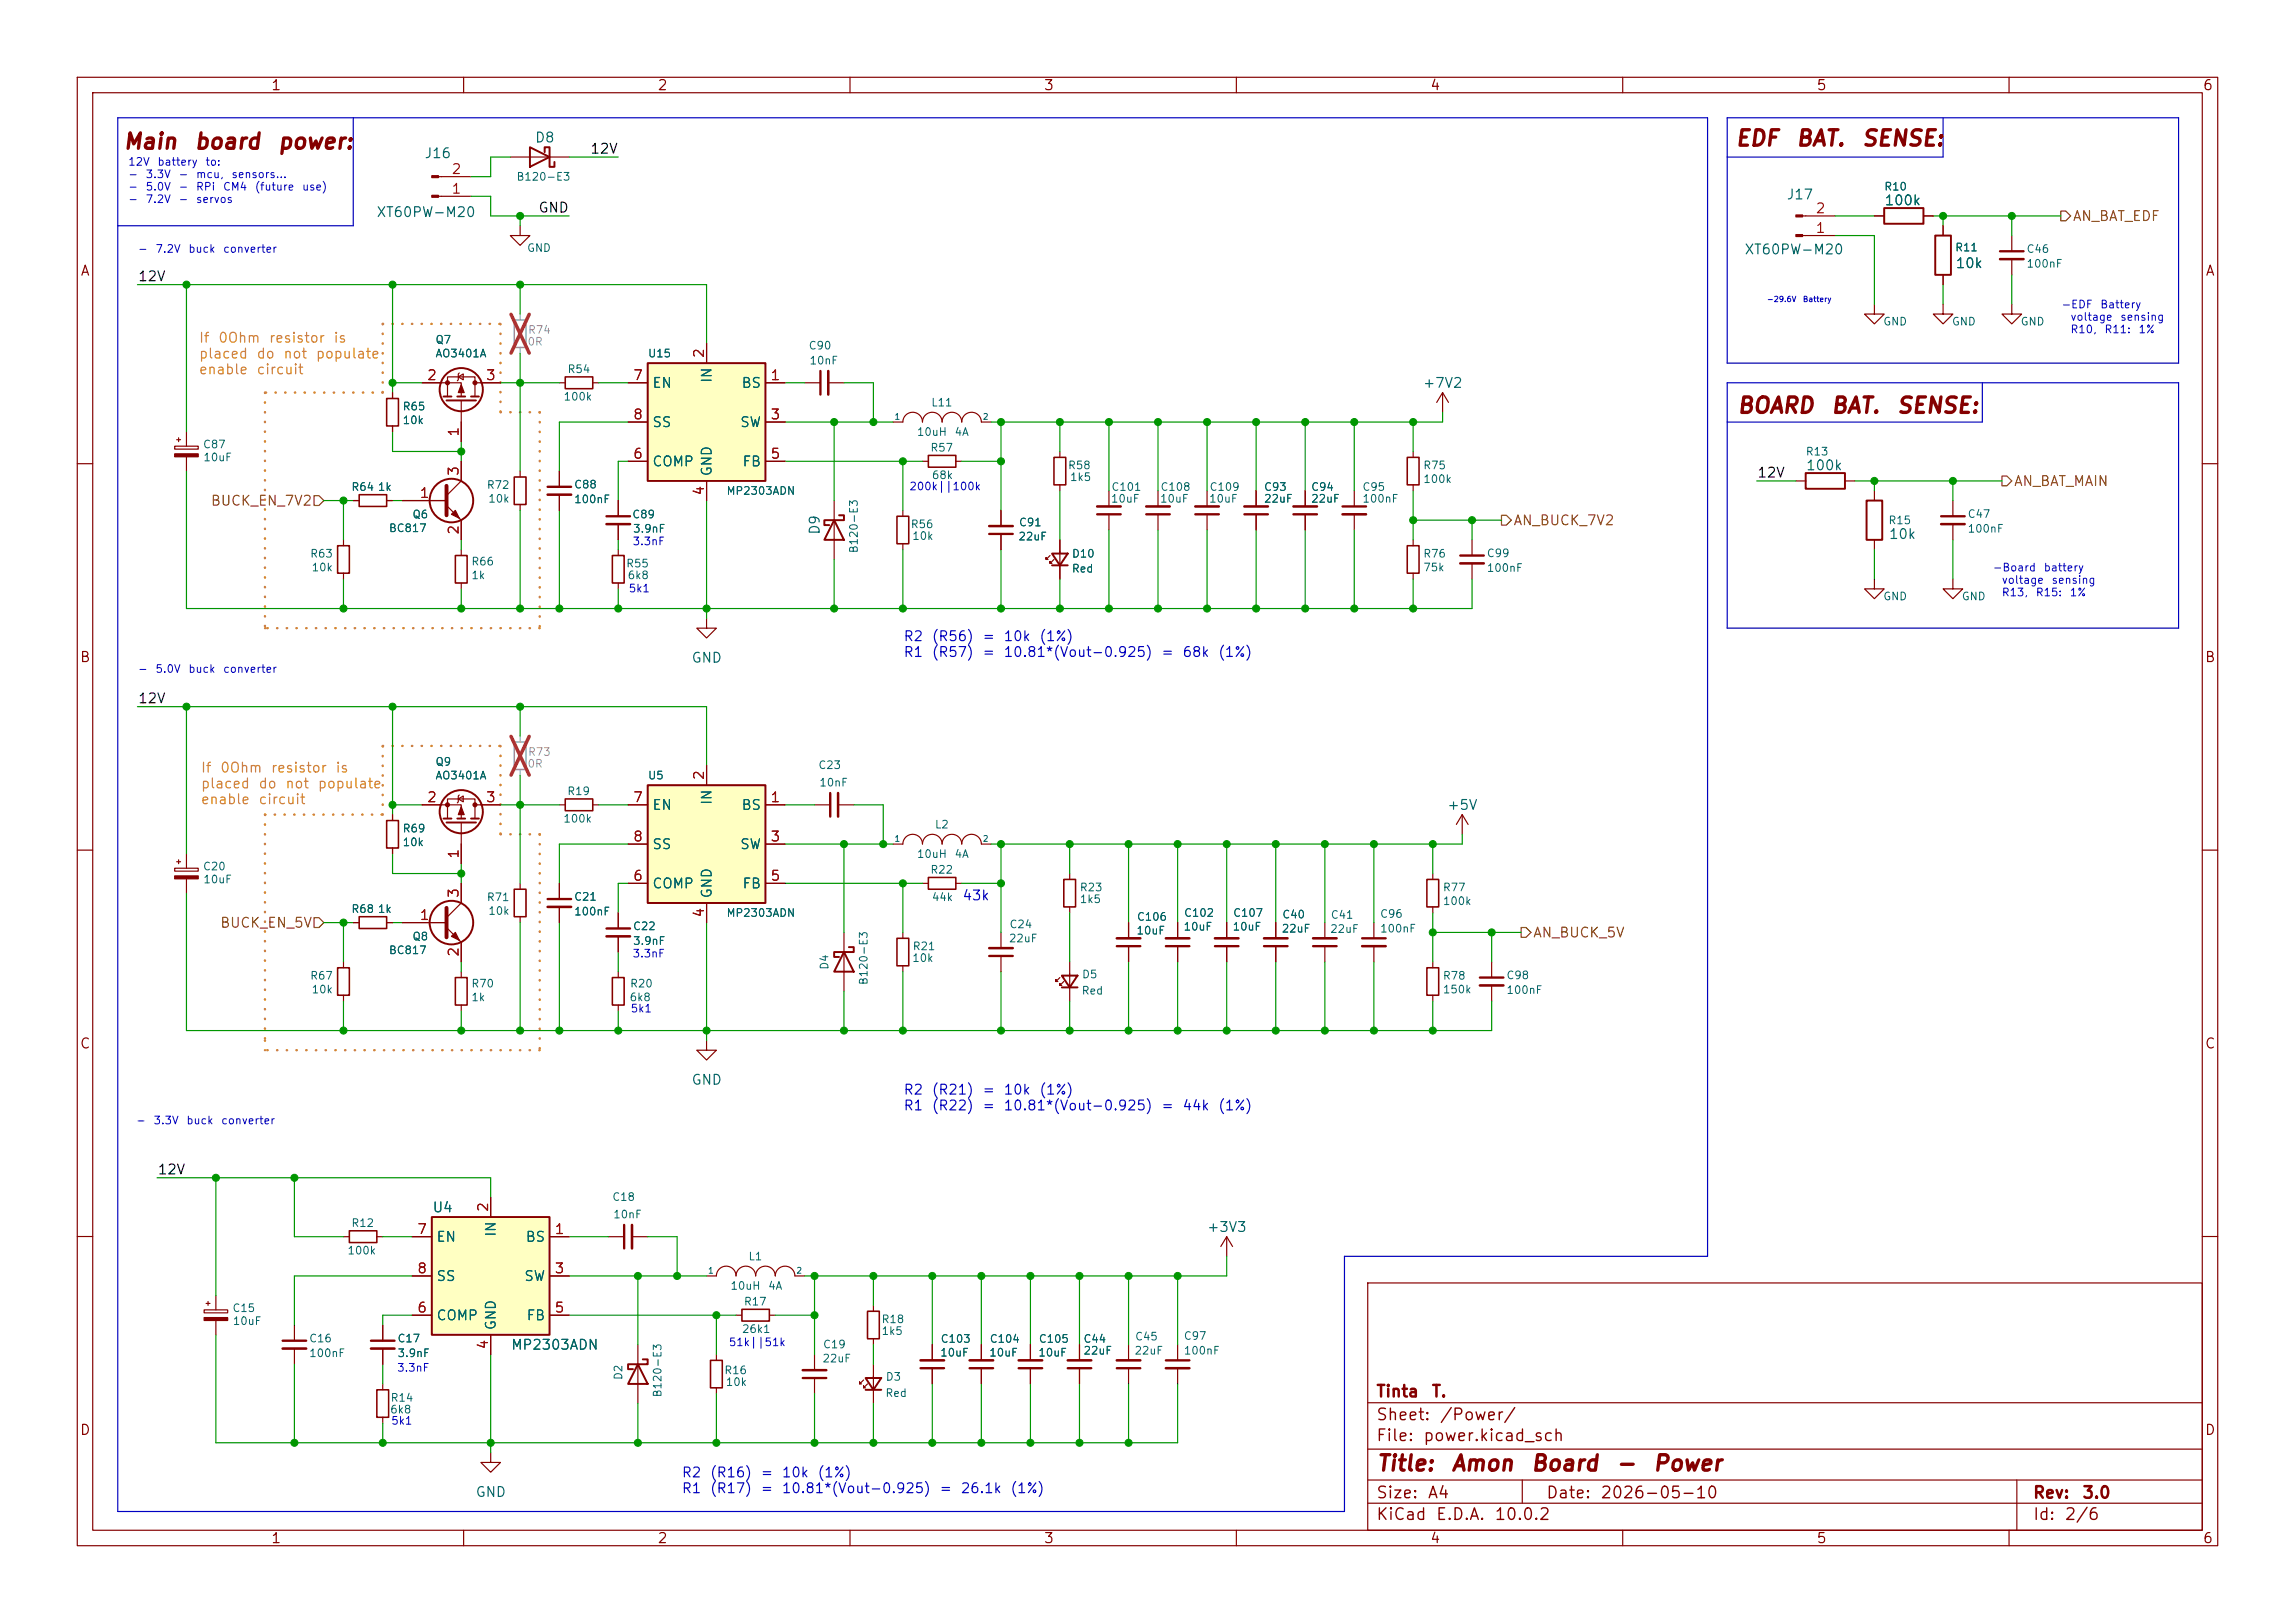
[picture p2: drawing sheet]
<svg xmlns="http://www.w3.org/2000/svg" width="297mm" height="210mm" viewBox="0 0 297 210" stroke-linecap="round" stroke-linejoin="round" font-family="sans-serif">
<defs><g id="words">
<g font-size="2" fill="#840000">
<text x="15.8" y="19.8">Main</text>
<text x="25" y="19.8">board</text>
<text x="35.8" y="19.8">power:</text>
<text x="224.4" y="19.4">EDF</text>
<text x="232.3" y="19.4">BAT.</text>
<text x="240.8" y="19.4">SENSE:</text>
<text x="224.7" y="54">BOARD</text>
<text x="236.8" y="54">BAT.</text>
<text x="245.3" y="54">SENSE:</text>
<text x="178" y="190.8">Title:</text>
<text x="187.7" y="190.8">Amon</text>
<text x="198" y="190.8">Board</text>
<text x="209" y="190.8">-</text>
<text x="213.8" y="190.8">Power</text>
</g>
<g font-size="1.5" fill="#840000">
<text x="178" y="184.2">Sheet:</text>
<text x="178" y="181.2">Tinta</text>
<text x="185.2" y="181.2">T.</text>
<text x="186.2" y="184.2">/Power/</text>
<text x="178" y="186.9">File:</text>
<text x="184.1" y="186.9">power.kicad_sch</text>
<text x="178" y="197.1">KiCad</text>
<text x="178" y="194.3">Size:</text>
<text x="184.7" y="194.3">A4</text>
<text x="185.7" y="197.1">E.D.A.</text>
<text x="193.3" y="197.1">10.0.2</text>
<text x="200" y="194.3">Date:</text>
<text x="207" y="194.3">2026-05-10</text>
<text x="263" y="194.3">Rev:</text>
<text x="263" y="197.1">Id:</text>
<text x="267.1" y="197.1">2/6</text>
<text x="269.4" y="194.3">3.0</text>
</g>
<g font-size="1.3" fill="#840000">
<text x="35" y="12">1</text>
<text x="85" y="12">2</text>
<text x="135" y="12">3</text>
<text x="185" y="12">4</text>
<text x="235" y="12">5</text>
<text x="285" y="12">6</text>
<text x="10.3" y="36">A</text>
<text x="285.3" y="36">A</text>
<text x="10.3" y="86">B</text>
<text x="285.3" y="86">B</text>
<text x="10.3" y="136">C</text>
<text x="285.3" y="136">C</text>
<text x="10.3" y="186">D</text>
<text x="285.3" y="186">D</text>
<text x="35" y="200">1</text>
<text x="85" y="200">2</text>
<text x="135" y="200">3</text>
<text x="185" y="200">4</text>
<text x="235" y="200">5</text>
<text x="285" y="200">6</text>
</g>
<g font-size="1.3" fill="#006464">
<text x="54.8" y="20.8">J16</text>
<text x="69.1" y="18.8">D8</text>
<text x="48.6" y="28.4">XT60PW-M20</text>
<text x="231.1" y="26.1">J17</text>
<text x="243.8" y="26.9">100k</text>
<text x="225.7" y="33.2">XT60PW-M20</text>
<text x="253" y="35">10k</text>
<text x="84.3" y="50.5">EN</text>
<text x="92.4" y="49.6" transform="rotate(-90 92.4 49.6)">IN</text>
<text x="95.9" y="50.5">BS</text>
<text x="184" y="50.5">+7V2</text>
<text x="84.3" y="55.6">SS</text>
<text x="95.7" y="55.6">SW</text>
<text x="84.3" y="60.7">COMP</text>
<text x="92.4" y="61.7" transform="rotate(-90 92.4 61.7)">GND</text>
<text x="96" y="60.7">FB</text>
<text x="233.6" y="61.2">100k</text>
<text x="106.4" y="69.3" transform="rotate(-90 106.4 69.3)">D9</text>
<text x="244.4" y="70.1">10k</text>
<text x="89.4" y="86.1">GND</text>
<text x="84.3" y="105.1">EN</text>
<text x="92.4" y="104.2" transform="rotate(-90 92.4 104.2)">IN</text>
<text x="95.9" y="105.1">BS</text>
<text x="187.2" y="105.1">+5V</text>
<text x="84.3" y="110.2">SS</text>
<text x="95.7" y="110.2">SW</text>
<text x="84.3" y="115.3">COMP</text>
<text x="92.4" y="116.3" transform="rotate(-90 92.4 116.3)">GND</text>
<text x="96" y="115.3">FB</text>
<text x="89.4" y="140.7">GND</text>
<text x="55.9" y="157.2">U4</text>
<text x="56.4" y="161">EN</text>
<text x="64.5" y="160.1" transform="rotate(-90 64.5 160.1)">IN</text>
<text x="67.9" y="161">BS</text>
<text x="156.1" y="159.7">+3V3</text>
<text x="56.4" y="166.1">SS</text>
<text x="67.7" y="166.1">SW</text>
<text x="56.4" y="171.2">COMP</text>
<text x="64.5" y="172.2" transform="rotate(-90 64.5 172.2)">GND</text>
<text x="68.1" y="171.2">FB</text>
<text x="66" y="175">MP2303ADN</text>
<text x="61.5" y="194">GND</text>
</g>
<g font-size="1.3" fill="#a90000">
<text x="58.3" y="22.8">2</text>
<text x="58.3" y="25.4">1</text>
<text x="234.9" y="27.9">2</text>
<text x="234.9" y="30.5">1</text>
<text x="91.4" y="46.4" transform="rotate(-90 91.4 46.4)">2</text>
<text x="55.2" y="49.5">2</text>
<text x="62.8" y="49.5">3</text>
<text x="81.8" y="49.5">7</text>
<text x="99.6" y="49.5">1</text>
<text x="59.7" y="56.6" transform="rotate(-90 59.7 56.6)">1</text>
<text x="81.8" y="59.7">6</text>
<text x="81.8" y="54.6">8</text>
<text x="99.6" y="54.6">3</text>
<text x="99.6" y="59.7">5</text>
<text x="54.2" y="64.7">1</text>
<text x="59.7" y="61.7" transform="rotate(-90 59.7 61.7)">3</text>
<text x="91.4" y="64.2" transform="rotate(-90 91.4 64.2)">4</text>
<text x="59.7" y="69.3" transform="rotate(-90 59.7 69.3)">2</text>
<text x="91.4" y="101" transform="rotate(-90 91.4 101)">2</text>
<text x="55.2" y="104.1">2</text>
<text x="62.8" y="104.1">3</text>
<text x="81.8" y="104.1">7</text>
<text x="99.6" y="104.1">1</text>
<text x="59.7" y="111.2" transform="rotate(-90 59.7 111.2)">1</text>
<text x="81.8" y="109.2">8</text>
<text x="99.6" y="109.2">3</text>
<text x="54.2" y="119.4">1</text>
<text x="59.7" y="116.3" transform="rotate(-90 59.7 116.3)">3</text>
<text x="81.8" y="114.3">6</text>
<text x="91.4" y="118.8" transform="rotate(-90 91.4 118.8)">4</text>
<text x="99.6" y="114.3">5</text>
<text x="59.7" y="123.9" transform="rotate(-90 59.7 123.9)">2</text>
<text x="53.9" y="160">7</text>
<text x="63.5" y="156.9" transform="rotate(-90 63.5 156.9)">2</text>
<text x="71.7" y="160">1</text>
<text x="53.9" y="165.1">8</text>
<text x="71.7" y="165.1">3</text>
<text x="53.9" y="170.2">6</text>
<text x="71.7" y="170.2">5</text>
<text x="63.5" y="174.7" transform="rotate(-90 63.5 174.7)">4</text>
</g>
<g font-size="1.3" fill="#0f0f0f">
<text x="76.3" y="20.2">12V</text>
<text x="69.6" y="27.8">GND</text>
<text x="17.8" y="36.7">12V</text>
<text x="227.3" y="62.1">12V</text>
<text x="17.8" y="91.3">12V</text>
<text x="20.3" y="152.3">12V</text>
</g>
<g font-size="1.3" fill="#725600">
<text x="268.2" y="28.9">AN_BAT_EDF</text>
<text x="27.2" y="65.7">BUCK_EN_7V2</text>
<text x="260.5" y="63.2">AN_BAT_MAIN</text>
<text x="195.8" y="68.3">AN_BUCK_7V2</text>
<text x="28.4" y="120.4">BUCK_EN_5V</text>
<text x="198.3" y="121.6">AN_BUCK_5V</text>
</g>
<g font-size="1.3" fill="#dd8500">
<text x="25.7" y="44.7">If</text>
<text x="25.7" y="46.7">placed</text>
<text x="28.2" y="44.7">0Ohm</text>
<text x="33.1" y="46.7">do</text>
<text x="34.7" y="44.7">resistor</text>
<text x="36.6" y="46.7">not</text>
<text x="40.8" y="46.7">populate</text>
<text x="43.1" y="44.7">is</text>
<text x="25.7" y="48.7">enable</text>
<text x="33.1" y="48.7">circuit</text>
<text x="25.9" y="100.3">If</text>
<text x="28.4" y="100.3">0Ohm</text>
<text x="35" y="100.3">resistor</text>
<text x="43.3" y="100.3">is</text>
<text x="25.9" y="102.3">placed</text>
<text x="25.9" y="104.4">enable</text>
<text x="33.4" y="102.3">do</text>
<text x="33.4" y="104.4">circuit</text>
<text x="36.8" y="102.3">not</text>
<text x="41" y="102.3">populate</text>
</g>
<g font-size="1.3" fill="#0000c2">
<text x="116.8" y="83.3">R2</text>
<text x="120.5" y="83.3">(R56)</text>
<text x="127" y="83.3">=</text>
<text x="129.8" y="83.3">10k</text>
<text x="134.4" y="83.3">(1%)</text>
<text x="116.8" y="85.3">R1</text>
<text x="120.5" y="85.3">(R57)</text>
<text x="127" y="85.3">=</text>
<text x="129.8" y="85.3">10.81*(Vout-0.925)</text>
<text x="150.2" y="85.3">=</text>
<text x="152.9" y="85.3">68k</text>
<text x="157.5" y="85.3">(1%)</text>
<text x="124.5" y="116.8">43k</text>
<text x="116.8" y="142">R2</text>
<text x="116.8" y="144">R1</text>
<text x="120.5" y="142">(R21)</text>
<text x="120.5" y="144">(R22)</text>
<text x="127" y="142">=</text>
<text x="127" y="144">=</text>
<text x="129.8" y="142">10k</text>
<text x="129.8" y="144">10.81*(Vout-0.925)</text>
<text x="134.4" y="142">(1%)</text>
<text x="150.2" y="144">=</text>
<text x="152.9" y="144">44k</text>
<text x="157.5" y="144">(1%)</text>
<text x="88.1" y="191.5">R2</text>
<text x="91.8" y="191.5">(R16)</text>
<text x="98.3" y="191.5">=</text>
<text x="101.1" y="191.5">10k</text>
<text x="105.7" y="191.5">(1%)</text>
<text x="88.1" y="193.5">R1</text>
<text x="91.8" y="193.5">(R17)</text>
<text x="98.3" y="193.5">=</text>
<text x="101.1" y="193.5">10.81*(Vout-0.925)</text>
<text x="121.5" y="193.5">=</text>
<text x="124.2" y="193.5">26.1k</text>
<text x="130.7" y="193.5">(1%)</text>
</g>
<g font-size="1" fill="#0000c2">
<text x="16.5" y="21.7">12V</text>
<text x="16.5" y="23.3">-</text>
<text x="18.8" y="23.3">3.3V</text>
<text x="20.3" y="21.7">battery</text>
<text x="23" y="23.3">-</text>
<text x="25.3" y="23.3">mcu,</text>
<text x="26.5" y="21.7">to:</text>
<text x="29.9" y="23.3">sensors...</text>
<text x="16.5" y="24.9">-</text>
<text x="16.5" y="26.5">-</text>
<text x="18.8" y="24.9">5.0V</text>
<text x="18.8" y="26.5">7.2V</text>
<text x="23" y="24.9">-</text>
<text x="23" y="26.5">-</text>
<text x="25.3" y="24.9">RPi</text>
<text x="25.3" y="26.5">servos</text>
<text x="28.8" y="24.9">CM4</text>
<text x="32.9" y="24.9">(future</text>
<text x="39" y="24.9">use)</text>
<text x="17.8" y="33">-</text>
<text x="20" y="33">7.2V</text>
<text x="24.3" y="33">buck</text>
<text x="28.8" y="33">converter</text>
<text x="266.7" y="40.1">-EDF</text>
<text x="267.9" y="41.8">voltage</text>
<text x="271.7" y="40.1">Battery</text>
<text x="274.3" y="41.8">sensing</text>
<text x="267.9" y="43.4">R10,</text>
<text x="272.3" y="43.4">R11:</text>
<text x="276.7" y="43.4">1%</text>
<text x="117.6" y="63.7">200k||100k</text>
<text x="81.8" y="70.8">3.3nF</text>
<text x="81.3" y="76.9">5k1</text>
<text x="257.8" y="74.2">-Board</text>
<text x="259" y="75.8">voltage</text>
<text x="259" y="77.4">R13,</text>
<text x="263.4" y="77.4">R15:</text>
<text x="264.4" y="74.2">battery</text>
<text x="265.4" y="75.8">sensing</text>
<text x="267.8" y="77.4">1%</text>
<text x="17.8" y="87.3">-</text>
<text x="20" y="87.3">5.0V</text>
<text x="24.3" y="87.3">buck</text>
<text x="28.8" y="87.3">converter</text>
<text x="81.8" y="124.1">3.3nF</text>
<text x="81.5" y="131.2">5k1</text>
<text x="17.5" y="145.7">-</text>
<text x="19.8" y="145.7">3.3V</text>
<text x="24" y="145.7">buck</text>
<text x="28.5" y="145.7">converter</text>
<text x="51.3" y="177.7">3.3nF</text>
<text x="94.2" y="174.4">51k||51k</text>
<text x="50.5" y="184.6">5k1</text>
</g>
<g font-size="1" fill="#006464">
<text x="66.8" y="23.6">B120-E3</text>
<text x="243.8" y="24.9">R10</text>
<text x="68.1" y="32.8">GND</text>
<text x="252.9" y="32.8">R11</text>
<text x="262.2" y="34.9">100nF</text>
<text x="262.2" y="33">C46</text>
<text x="56.3" y="44.7">Q7</text>
<text x="56.3" y="46.5">AO3401A</text>
<text x="83.8" y="46.5">U15</text>
<text x="104.6" y="45.5">C90</text>
<text x="104.7" y="47.4">10nF</text>
<text x="243.6" y="42.4">GND</text>
<text x="252.5" y="42.4">GND</text>
<text x="261.4" y="42.4">GND</text>
<text x="52" y="53.3">R65</text>
<text x="72.9" y="52.1">100k</text>
<text x="73.4" y="48.5">R54</text>
<text x="120.4" y="52.8">L11</text>
<text x="26.2" y="58.3">C87</text>
<text x="26.2" y="59.9">10uF</text>
<text x="52" y="55.1">10k</text>
<text x="118.6" y="56.6">10uH</text>
<text x="120.3" y="58.7">R57</text>
<text x="123.5" y="56.6">4A</text>
<text x="233.6" y="59.2">R13</text>
<text x="45.4" y="63.8">R64</text>
<text x="48.8" y="63.8">1k</text>
<text x="62.9" y="63.5">R72</text>
<text x="63.1" y="65.3">10k</text>
<text x="74.2" y="65.4">100nF</text>
<text x="74.2" y="63.4">C88</text>
<text x="93.9" y="64.3">MP2303ADN</text>
<text x="120.5" y="62.2">68k</text>
<text x="138.1" y="61">R58</text>
<text x="138.4" y="62.5">1k5</text>
<text x="143.7" y="65.3">10uF</text>
<text x="143.8" y="63.8">C101</text>
<text x="150" y="65.3">10uF</text>
<text x="150.1" y="63.8">C108</text>
<text x="156.4" y="65.3">10uF</text>
<text x="156.5" y="63.8">C109</text>
<text x="163.5" y="63.8">C93</text>
<text x="163.5" y="65.3">22uF</text>
<text x="169.6" y="63.8">C94</text>
<text x="169.6" y="65.3">22uF</text>
<text x="176.2" y="65.3">100nF</text>
<text x="176.2" y="63.8">C95</text>
<text x="184.1" y="62.7">100k</text>
<text x="184.1" y="61">R75</text>
<text x="50.3" y="69.1">BC817</text>
<text x="53.3" y="67.3">Q6</text>
<text x="81.7" y="67.3">C89</text>
<text x="81.8" y="69.2">3.9nF</text>
<text x="111.2" y="71.7" transform="rotate(-90 111.2 71.7)">B120-E3</text>
<text x="117.8" y="68.6">R56</text>
<text x="118" y="70.1">10k</text>
<text x="131.7" y="70.2">22uF</text>
<text x="131.8" y="68.3">C91</text>
<text x="244.3" y="68.1">R15</text>
<text x="254.6" y="69.2">100nF</text>
<text x="254.6" y="67.3">C47</text>
<text x="40.1" y="72.4">R63</text>
<text x="40.2" y="74.2">10k</text>
<text x="60.9" y="75.2">1k</text>
<text x="60.9" y="73.4">R66</text>
<text x="81" y="73.7">R55</text>
<text x="81.1" y="75.2">6k8</text>
<text x="138.6" y="74.3">Red</text>
<text x="138.6" y="72.4">D10</text>
<text x="184.1" y="74.2">75k</text>
<text x="184.1" y="72.4">R76</text>
<text x="192.3" y="74.2">100nF</text>
<text x="192.3" y="72.3">C99</text>
<text x="243.6" y="77.9">GND</text>
<text x="253.8" y="77.9">GND</text>
<text x="56.3" y="99.3">Q9</text>
<text x="56.3" y="101.1">AO3401A</text>
<text x="83.8" y="101.1">U5</text>
<text x="105.8" y="99.8">C23</text>
<text x="52" y="108">R69</text>
<text x="72.8" y="106.7">100k</text>
<text x="73.3" y="103.1">R19</text>
<text x="105.9" y="102">10nF</text>
<text x="120.9" y="107.4">L2</text>
<text x="26.2" y="112.9">C20</text>
<text x="52" y="109.7">10k</text>
<text x="118.6" y="111.3">10uH</text>
<text x="120.3" y="113.3">R22</text>
<text x="123.5" y="111.3">4A</text>
<text x="26.2" y="114.5">10uF</text>
<text x="45.4" y="118.4">R68</text>
<text x="48.8" y="118.4">1k</text>
<text x="62.9" y="116.8">R71</text>
<text x="63.1" y="118.6">10k</text>
<text x="74.2" y="118.7">100nF</text>
<text x="74.2" y="116.8">C21</text>
<text x="93.9" y="118.9">MP2303ADN</text>
<text x="120.5" y="116.8">44k</text>
<text x="139.7" y="117.1">1k5</text>
<text x="139.7" y="115.6">R23</text>
<text x="147.1" y="119.4">C106</text>
<text x="153.2" y="118.9">C102</text>
<text x="159.5" y="118.9">C107</text>
<text x="165.9" y="119.1">C40</text>
<text x="172.1" y="119.1">C41</text>
<text x="178.5" y="119">C96</text>
<text x="186.6" y="117.4">100k</text>
<text x="186.6" y="115.6">R77</text>
<text x="50.3" y="123.7">BC817</text>
<text x="53.3" y="121.9">Q8</text>
<text x="81.8" y="122.5">3.9nF</text>
<text x="81.8" y="120.6">C22</text>
<text x="107.4" y="125.6" transform="rotate(-90 107.4 125.6)">D4</text>
<text x="118" y="124.7">10k</text>
<text x="118" y="123.2">R21</text>
<text x="130.5" y="122.2">22uF</text>
<text x="130.6" y="120.4">C24</text>
<text x="147" y="121.2">10uF</text>
<text x="153.1" y="120.7">10uF</text>
<text x="159.4" y="120.7">10uF</text>
<text x="165.8" y="120.9">22uF</text>
<text x="172.1" y="121">22uF</text>
<text x="178.5" y="120.9">100nF</text>
<text x="40.1" y="127">R67</text>
<text x="40.2" y="128.8">10k</text>
<text x="60.9" y="129.8">1k</text>
<text x="60.9" y="128">R70</text>
<text x="81.4" y="129.8">6k8</text>
<text x="81.5" y="128">R20</text>
<text x="112.5" y="127.5" transform="rotate(-90 112.5 127.5)">B120-E3</text>
<text x="139.9" y="128.9">Red</text>
<text x="140" y="126.8">D5</text>
<text x="186.6" y="128.8">150k</text>
<text x="186.6" y="127">R78</text>
<text x="194.9" y="128.9">100nF</text>
<text x="194.9" y="126.9">C98</text>
<text x="79.2" y="155.6">C18</text>
<text x="45.4" y="159">R12</text>
<text x="79.3" y="157.9">10nF</text>
<text x="44.9" y="162.6">100k</text>
<text x="94.4" y="167.1">10uH</text>
<text x="96.8" y="163.3">L1</text>
<text x="99.3" y="167.1">4A</text>
<text x="30" y="170">C15</text>
<text x="30" y="171.7">10uF</text>
<text x="39.9" y="173.9">C16</text>
<text x="51.4" y="173.9">C17</text>
<text x="95.9" y="172.7">26k1</text>
<text x="96.2" y="169.2">R17</text>
<text x="114" y="173">1k5</text>
<text x="114" y="171.5">R18</text>
<text x="121.7" y="174">C103</text>
<text x="128" y="174">C104</text>
<text x="134.4" y="174">C105</text>
<text x="140.1" y="174">C44</text>
<text x="146.8" y="173.7">C45</text>
<text x="153.1" y="173.6">C97</text>
<text x="39.9" y="175.8">100nF</text>
<text x="51.4" y="175.8">3.9nF</text>
<text x="80.8" y="178.7" transform="rotate(-90 80.8 178.7)">D2</text>
<text x="93.7" y="178.1">R16</text>
<text x="93.8" y="179.6">10k</text>
<text x="106.4" y="176.5">22uF</text>
<text x="106.4" y="174.7">C19</text>
<text x="114.6" y="178.9">D3</text>
<text x="121.6" y="175.8">10uF</text>
<text x="127.9" y="175.8">10uF</text>
<text x="134.3" y="175.8">10uF</text>
<text x="140.1" y="175.5">22uF</text>
<text x="146.7" y="175.5">22uF</text>
<text x="153.1" y="175.5">100nF</text>
<text x="50.4" y="183.1">6k8</text>
<text x="50.5" y="181.6">R14</text>
<text x="85.8" y="180.9" transform="rotate(-90 85.8 180.9)">B120-E3</text>
<text x="114.5" y="181">Red</text>
</g>
<g font-size="1" fill="#989898">
<text x="68.2" y="45">0R</text>
<text x="68.3" y="43.4">R74</text>
<text x="68.2" y="99.6">0R</text>
<text x="68.3" y="98">R73</text>
</g>
<g font-size=".8" fill="#006464">
<text x="115.7" y="54.5">1</text>
<text x="127.1" y="54.5">2</text>
<text x="115.7" y="109.1">1</text>
<text x="127.1" y="109.1">2</text>
<text x="91.6" y="165">1</text>
<text x="103" y="165">2</text>
</g>
<g font-size=".7" fill="#0000c2">
<text x="228.6" y="39.2">-29.6V</text>
<text x="233.3" y="39.2">Battery</text>
</g>
</g></defs>
<g fill="none" stroke="#840000" stroke-width=".15">
<path d="M10 10h277v190h-277zM12 12h273v186h-273zM60 10v2M110 10v2M160 10v2M210 10v2M260 10v2M66 20.3h7.7M67.3 29.2v1.3h1.3l-1.3 1.3-1.3-1.3h1.3M59.7 59.7v2.5l-1.9 1.9M72.4 49.5h.8M76.7 49.5h.8"/>
<path d="M10 60h2M52.1 64.8h5.7M57.8 65.4l1.9 1.9v2.6M59.7 71.1v.8M59.7 75.4v.8M72.4 61v2M72.4 64v2M285 60h2M10 110h2M52.1 119.4h5.7M59.7 114.3v2.5l-1.9 1.9M138.4 113v.8"/>
<path d="M138.4 117.3v.8M165.1 119.4v2M285 110h2M57.8 120l1.9 1.9v2.6M165.1 122.4v2.1M10 160h2M49.5 179.1v.7M78.7 160h2.1M81.8 160h2M82.5 174v7.6M177 166h108v32h-108zM285 160h2"/>
<path d="M49.5 183.4v.8M60 198v2M110 198v2M160 198v2M177 194.5h108M177 191.5h108M177 187.5h108M177 181.5h108M197 191.5v3M210 198v2M260 198v2M261 191.5v6.5"/>
</g>
<path d="M57.8 62.9v3.8M57.8 117.5v3.8" fill="none" stroke="#840000" stroke-width=".51"/>
<g fill="none" stroke="#840000" stroke-width=".25">
<path d="M68.6 19.1l2.5 1.2-2.5 1.3zM70.5 19.7v-.6h.6v2.5h.7v-.6M82.5 176.5l1.3 2.6h-2.5zM83.2 175.9h.6v.6h-2.5v.7h.6"/>
<circle cx="58.4" cy="64.8" r="2.82"/>
<circle cx="58.4" cy="119.4" r="2.82"/>
</g>
<g fill="#840000" stroke="#840000" stroke-width=".15">
<path d="M58.4 121.2l.5-.5 .5 1z"/>
<path d="M58.4 66.5l.5-.5 .5 1.1z"/>
</g>
<path d="M70.9 63h3M163.6 122.4h3M80.8 158.5v3" fill="none" stroke="#840000" stroke-width=".3"/>
<path d="M70.9 64h3M163.6 121.4h3M81.8 158.5v3" fill="none" stroke="#840000" stroke-width=".33"/>
<path d="M73.2 48.8h3.5v1.5h-3.5zM58.9 71.9h1.6v3.5h-1.6zM137.7 113.8h1.5v3.5h-1.5zM48.8 179.8h1.5v3.6h-1.5z" fill="none" stroke="#840000" stroke-width=".2"/>
<path d="M83.8 101.6h15.3v15.2h-15.3z" fill="#ffffc2"/>
<g fill="none" stroke="#840000" stroke-width=".25">
<path d="M57.4 51.3h1M57.8 51.8h3.8M59.2 51.3h1M61 51.3h1M136.1 71.6h2.1l-1 1.6zM136.1 73.2h2.1M83.8 101.6h15.3v15.2h-15.3z"/>
<circle cx="59.7" cy="50.4" r="2.79"/>
</g>
<g fill="none" stroke="#840000" stroke-width=".15">
<path d="M56.7 25.4h4.3M56.7 22.9h4.3M22.6 57.7h3.1v.4h-3.1zM22.9 56.9h.5M23.1 56.6v.6M24.1 55.9v1.8M24.1 59.1v1.9M50.8 50.8v.8M50.8 55.1v.8M54.6 49.5h5.1v1.8M57.9 51.3v-2.5h3.6v2.5M59.3 48.8l.6-.4v.7z"/>
<path d="M59.4 48.3l-.1 .1v.7l-.1 .2M59.7 51.8v5.4M61.5 49.5h3.3M115.6 54.6h1.2a1.27 1.27 0 0 1 1.3-1.3 1.27 1.27 0 0 1 1.3 1.3 1.27 1.27 0 0 1 1.2-1.3 1.27 1.27 0 0 1 1.3 1.3 1.27 1.27 0 0 1 1.3-1.3 1.27 1.27 0 0 1 1.3 1.3 1.27 1.27 0 0 1 1.2-1.3 1.27 1.27 0 0 1 1.3 1.3h1.3M119.4 59.7h.7M123.7 59.7h.8M137.2 58.4v.8M182.9 58.4v.8M186.7 50.8l-.8 1.3M186.7 50.8l.8 1.3M186.7 50.8v2.5M44.4 69.9v.7"/>
<path d="M44.4 74.2v.7M80 71.1v.8M80 75.4v.8M116.8 66v.8M116.8 70.4v.7M135.9 71.9l-.5 .5v-.3v.3h.2M136.4 72.4l-.5 .5v-.3v.3h.2M137.2 62.7v.8M137.2 69.9v5M175.3 63.5v2M175.3 66.5v2.1M182.9 62.7v.8"/>
<path d="M182.9 69.9v.7M182.9 74.2v.7M190.5 69.9v2M190.5 72.9v2M91.4 80v1.3h1.3l-1.3 1.3-1.2-1.3h1.2M91.4 99.1v2.5M45.7 119.4h.8M50 119.4h.8M50.8 105.4v.8M50.8 109.7v.8M81.3 104.1h2.5M81.3 109.2h2.5"/>
<path d="M81.3 114.3h2.5M91.4 116.8v2.6M99.1 104.1h2.5M99.1 109.2h2.5M99.1 114.3h2.5M105.4 104.1h2M108.5 104.1h2M44.4 124.5v.7M44.4 128.8v.7M193 124.5v2M193 127.5v2M44.4 160h.8"/>
<path d="M48.8 160h.7M49.5 171.5v2M49.5 174.5v2"/>
</g>
<path d="M50 51.6h1.6v3.5h-1.6zM120.1 58.9h3.6v1.6h-3.6zM136.4 59.2h1.5v3.5h-1.5zM182.1 59.2h1.5v3.5h-1.5zM43.7 70.6h1.5v3.6h-1.5zM79.2 71.9h1.6v3.5h-1.6zM116.1 66.8h1.5v3.6h-1.5zM182.1 70.6h1.5v3.6h-1.5zM46.5 118.6h3.5v1.5h-3.5zM50 106.2h1.6v3.5h-1.6zM43.7 125.2h1.5v3.6h-1.5zM45.2 159.3h3.6v1.5h-3.6z" fill="none" stroke="#840000" stroke-width=".2"/>
<path d="M66.5 41.4h1.6v3.6h-1.6z" fill="none" stroke="#a1a1a1" stroke-width=".2"/>
<path d="M67.3 40.6v.8M67.3 45v.7" fill="none" stroke="#a1a1a1" stroke-width=".15"/>
<path d="M66.1 40.7l2.4 5M68.5 40.7l-2.4 5" fill="none" stroke="#e12e31" stroke-width=".46"/>
<path d="M173.7 65.5h3.1M189 71.9h3M107.4 102.6v3.1M191.5 126.5h3.1M48 173.5h3.1" fill="none" stroke="#840000" stroke-width=".3"/>
<path d="M173.7 66.5h3.1M189 72.9h3M108.5 102.6v3.1M191.5 127.5h3.1M48 174.5h3.1" fill="none" stroke="#840000" stroke-width=".33"/>
<g fill="#840000" stroke="#840000" stroke-width=".15">
<path d="M55.9 25.3h.8v.2h-.8z"/>
<path d="M55.9 22.7h.8v.3h-.8z"/>
<path d="M59.7 49.8l.4 1h-.8z"/>
<path d="M22.6 58.7h3.1v.4h-3.1z"/>
<circle cx="61.5" cy="49.5" r=".25"/>
<circle cx="57.9" cy="49.5" r=".25"/>
</g>
<path d="M83.8 47h15.3v15.2h-15.3z" fill="#ffffc2"/>
<path d="M83.8 47h15.3v15.2h-15.3z" fill="none" stroke="#840000" stroke-width=".25"/>
<g fill="none" stroke="#840000" stroke-width=".15">
<path d="M81.3 49.5h2.5M81.3 54.6h2.5M81.3 59.7h2.5M91.4 44.5v2.5M99.1 49.5h2.5M99.1 54.6h2.5M99.1 59.7h2.5M91.4 62.2v2.6M26.4 169.5h3.1v.4h-3.1zM26.7 168.7h.5M26.9 168.4v.5M27.9 167.6v1.9"/>
<path d="M27.9 170.9v1.8"/>
</g>
<path d="M26.4 170.5h3.1v.4h-3.1z" fill="#840000" stroke="#840000" stroke-width=".15"/>
<path d="M55.9 157.5h15.2v15.2h-15.2z" fill="#ffffc2"/>
<g fill="none" stroke="#840000" stroke-width=".25">
<path d="M243.8 26.9h5.1v2.1h-5.1zM250.4 30.5h2.1v5.1h-2.1zM107.9 67.3l1.3 2.6h-2.5zM108.6 66.7h.6v.6h-2.5v.6h.6M233.7 61.2h5.1v2h-5.1zM241.6 64.8h2v5.1h-2zM57.4 105.9h1M57.8 106.4h3.8M59.2 105.9h1M61 105.9h1M109.2 123.2l1.3 2.5h-2.6zM109.9 122.6h.6v.6h-2.6v.6h.7"/>
<path d="M137.4 126.2h2l-1 1.6zM137.4 127.8h2M55.9 157.5h15.2v15.2h-15.2zM112 178.3h2l-1 1.5zM112 179.8h2"/>
<circle cx="59.7" cy="105" r="2.79"/>
</g>
<g fill="none" stroke="#840000" stroke-width=".15">
<path d="M233.3 30.5h4.2M233.3 27.9h4.2M242.6 39.4v1.2h1.2l-1.2 1.3-1.3-1.3h1.3M242.6 27.9h1.2M248.9 27.9h1.3M251.5 39.4v1.2h1.2l-1.2 1.3-1.3-1.3h1.3M251.5 29.2v1.3M251.5 35.6v1.2M260.3 39.4v1.2h1.3l-1.3 1.3-1.2-1.3h1.2M260.3 30.5v2M260.3 33.5v2.1M50.8 50.8v.8"/>
<path d="M50.8 55.1v.8M54.6 49.5h2.5M59.7 54.6v2.6M59.7 59.7v2.5M62.2 49.5h2.6M81.3 49.5h2.5M81.3 54.6h2.5M81.3 59.7h2.5M91.4 44.5v2.5M99.1 49.5h2.5M99.1 54.6h2.5M99.1 59.7h2.5"/>
<path d="M104.1 49.5h2.1M107.2 49.5h2M45.7 64.8h.8M50 64.8h.8M52.1 64.8h5.7M59.7 67.3v2.6M67.3 61v.7M67.3 65.3v.7M72.4 61v2M72.4 64v2M80 64.8v2M80 67.8v2.1"/>
<path d="M91.4 62.2v2.6M107.9 64.8v7.6M129.5 66v2.1M129.5 69.1v2M137.2 69.9v1.7M137.2 73.2v1.7M143.5 63.5v2M143.5 66.5v2.1M149.9 63.5v2M149.9 66.5v2.1M156.2 63.5v2M156.2 66.5v2.1"/>
<path d="M162.6 63.5v2M162.6 66.5v2.1M168.9 63.5v2M168.9 66.5v2.1M232.4 62.2h1.3M238.8 62.2h1.2M242.6 74.9v1.3h1.2l-1.2 1.3-1.3-1.3h1.3M242.6 63.5v1.3M242.6 69.9v1.2M252.7 74.9v1.3h1.3l-1.3 1.3-1.2-1.3h1.2M252.7 64.8v2M252.7 67.8v2.1"/>
<path d="M91.4 99.1v2.5M22.6 112.3h3.1v.4h-3.1zM22.9 111.5h.5M23.1 111.3v.5M24.1 110.5v1.8M24.1 113.7v1.9M45.7 119.4h.8M50 119.4h.8M50.8 105.4v.8M50.8 109.7v.8M52.1 119.4h5.7M54.6 104.1h5.1v1.8"/>
<path d="M57.9 105.9v-2.5h3.6v2.5M59.3 103.4l.6-.4v.8zM59.4 102.9l-.1 .1v.8l-.1 .1M59.7 106.4v5.4M59.7 114.3v2.5M61.5 104.1h3.3M67.3 114.3v.8M67.3 118.6v.8M72.4 114.3v2M72.4 117.3v2.1M72.4 104.1h.8M76.7 104.1h.8"/>
<path d="M80 118.1v2M81.3 109.2h2.5M81.3 114.3h2.5M81.3 104.1h2.5M91.4 116.8v2.6M99.1 109.2h2.5M99.1 114.3h2.5M99.1 104.1h2.5M115.6 109.2h1.2a1.27 1.27 0 0 1 1.3-1.2 1.27 1.27 0 0 1 1.3 1.2 1.27 1.27 0 0 1 1.2-1.2 1.27 1.27 0 0 1 1.3 1.2 1.27 1.27 0 0 1 1.3-1.2 1.27 1.27 0 0 1 1.3 1.2 1.27 1.27 0 0 1 1.2-1.2 1.27 1.27 0 0 1 1.3 1.2h1.3M119.4 114.3h.7M123.7 114.3h.8M146 119.4v2"/>
<path d="M152.4 119.4v2M158.7 119.4v2M165.1 119.4v2M171.4 119.4v2M177.8 119.4v2M185.4 113v.8M185.4 117.3v.8M189.2 105.4l-.7 1.3M189.2 105.4l.8 1.3M189.2 105.4v2.6M59.7 121.9v2.6M59.7 125.7v.8"/>
<path d="M59.7 130v.8M80 121.2v2M80 125.7v.8M80 130v.8M91.4 134.6v1.3h1.3l-1.3 1.3-1.2-1.3h1.2M109.2 120.7v7.6M116.8 120.7v.7M116.8 125v.7M129.5 120.7v2M129.5 123.7v2M137.2 126.5l-.5 .5v-.3v.3h.2M137.7 127l-.5 .5v-.2v.2h.2"/>
<path d="M138.4 124.5v5M146 122.4v2.1M152.4 122.4v2.1M158.7 122.4v2.1M165.1 122.4v2.1M171.4 122.4v2.1M177.8 122.4v2.1M185.4 124.5v.7M185.4 128.8v.7M63.5 154.9v2.6M38.1 171.5v2M38.1 174.5v2"/>
<path d="M49.5 171.5v2M49.5 174.5v2M53.3 160h2.6M53.3 165.1h2.6M53.3 170.2h2.6M63.5 172.7v2.6M71.1 160h2.6M71.1 165.1h2.6M71.1 170.2h2.6M91.4 165.1h1.3a1.27 1.27 0 0 1 1.3-1.3 1.27 1.27 0 0 1 1.2 1.3 1.27 1.27 0 0 1 1.3-1.3 1.27 1.27 0 0 1 1.3 1.3 1.27 1.27 0 0 1 1.3-1.3 1.27 1.27 0 0 1 1.2 1.3 1.27 1.27 0 0 1 1.3-1.3 1.27 1.27 0 0 1 1.3 1.3h1.2M92.7 175.3v.7M92.7 179.6v.7"/>
<path d="M95.2 170.2h.8M99.6 170.2h.7M105.4 175.3v2M105.4 178.3v2M111.8 178.6l-.5 .5v-.3v.3h.2M112.3 179.1l-.5 .5v-.3v.3h.2M113 168.9v.8M113 173.2v.8M113 176.5v5.1M120.6 174v2M120.6 177v2.1M127 174v2"/>
<path d="M127 177v2.1M133.3 174v2M133.3 177v2.1M139.7 174v2M139.7 177v2.1M146 174v2M146 177v2.1M152.4 174v2M152.4 177v2.1M158.7 160v2.6M158.7 160l-.7 1.3M158.7 160l.8 1.3"/>
<path d="M63.5 188v1.2h1.3l-1.3 1.3-1.3-1.3h1.3"/>
</g>
<g fill="none" stroke="#840000" stroke-width=".2">
<path d="M46.5 64h3.5v1.5h-3.5zM66.5 61.7h1.6v3.6h-1.6zM66.5 115.1h1.6v3.5h-1.6zM73.2 103.4h3.5v1.5h-3.5zM120.1 113.5h3.6v1.6h-3.6zM184.7 113.8h1.5v3.5h-1.5zM58.9 126.5h1.6v3.5h-1.6zM79.2 126.5h1.6v3.5h-1.6zM116.1 121.4h1.5v3.6h-1.5zM184.7 125.2h1.5v3.6h-1.5zM91.9 176h1.6v3.6h-1.6zM96 169.4h3.6v1.5h-3.6z"/>
<path d="M112.3 169.7h1.5v3.5h-1.5z"/>
</g>
<g fill="none" stroke="#840000" stroke-width=".3">
<path d="M258.8 32.5h3.1M106.2 48v3.1M78.5 66.8h3M128 69.1h3.1M142 66.5h3M148.3 66.5h3.1M154.7 66.5h3M161 66.5h3.1M167.4 66.5h3M251.2 66.8h3.1M70.9 116.3h3M78.5 120.1h3"/>
<path d="M128 123.7h3.1M144.5 122.4h3.1M150.9 122.4h3M157.2 122.4h3.1M169.9 122.4h3.1M176.3 121.4h3M36.6 173.5h3M103.9 178.3h3M119.1 177h3.1M125.5 177h3M131.8 177h3.1M138.2 177h3"/>
<path d="M144.5 177h3.1M150.9 176h3"/>
</g>
<g fill="none" stroke="#840000" stroke-width=".33">
<path d="M258.8 33.5h3.1M107.2 48v3.1M78.5 67.8h3M128 68.1h3.1M142 65.5h3M148.3 65.5h3.1M154.7 65.5h3M161 65.5h3.1M167.4 65.5h3M251.2 67.8h3.1M70.9 117.3h3M78.5 121.2h3"/>
<path d="M128 122.7h3.1M144.5 121.4h3.1M150.9 121.4h3M157.2 121.4h3.1M169.9 121.4h3.1M176.3 122.4h3M36.6 174.5h3M103.9 177.3h3M119.1 176h3.1M125.5 176h3M131.8 176h3.1M138.2 176h3"/>
<path d="M144.5 176h3.1M150.9 177h3"/>
</g>
<g fill="#840000" stroke="#840000" stroke-width=".15">
<path d="M22.6 113.3h3.1v.4h-3.1z"/>
<path d="M59.7 104.4l.4 1h-.8z"/>
<path d="M232.4 30.4h.9v.2h-.9z"/>
<path d="M232.4 27.8h.9v.3h-.9z"/>
<circle cx="61.5" cy="104.1" r=".25"/>
<circle cx="57.9" cy="104.1" r=".25"/>
</g>
<path d="M66.5 96h1.6v3.6h-1.6z" fill="none" stroke="#a1a1a1" stroke-width=".2"/>
<path d="M67.3 95.3v.7M67.3 99.6v.7" fill="none" stroke="#a1a1a1" stroke-width=".15"/>
<path d="M66.1 95.3l2.4 5M68.5 95.3l-2.4 5" fill="none" stroke="#e12e31" stroke-width=".46"/>
<path d="M266.7 27.3h.6l.7 .6-.7 .7h-.6zM40.6 64.1h.7l.6 .7-.6 .6h-.7zM194.3 66.7h.6l.7 .6-.7 .6h-.6zM259.1 61.6h.6l.6 .6-.6 .7h-.6zM40.6 118.7h.7l.6 .7-.6 .6h-.7zM196.8 120h.7l.6 .7-.6 .6h-.7z" fill="none" stroke="#725600" stroke-width=".15"/>
<g fill="none" stroke="#dd8500" stroke-width=".3" stroke-dasharray=".1 1.2">
<path d="M34.3 50.8v30.5M49.5 41.9v8.9M49.5 50.8h-15.2M49.5 41.9h15.3M64.8 41.9v11.4M64.8 53.3h5M69.8 53.3v28M34.3 81.3h.1M49.5 96.5h15.3M64.8 96.5v11.5M69.8 81.3h-35.5M34.3 105.4v29.2"/>
<path d="M34.3 105.4h15.2M49.5 105.4v-8.9M64.8 108h5M69.8 108v27.9M34.3 134.6v1.3M69.8 135.9h-35.5"/>
</g>
<path d="M15.2 15.2h205.8v147.4h-47v33h-158.8zM45.7 15.2v14h-30.5M223.5 15.2h58.4v31.8h-58.4zM251.5 15.2v5.1h-28M223.5 49.5h58.4v31.8h-58.4zM256.5 49.5v5.1h-33" fill="none" stroke="#0000c2" stroke-width=".15"/>
<g fill="none" stroke="#009600" stroke-width=".15">
<path d="M17.8 36.8h73.6v7.7M24.1 36.8v19.1M50.8 36.8v14M61 25.4h2.5v2.5h10.2M66 20.3h-2.5v2.6h-2.5M67.3 27.9v1.3M67.3 36.8v3.8M73.7 20.3h6.3M237.5 27.9h5.1M237.5 30.5h5.1v8.9M250.2 27.9h16.5M251.5 27.9v1.3"/>
<path d="M251.5 36.8v2.6M260.3 27.9v2.6M260.3 35.6v3.8M50.8 55.9v2.5h8.9M50.8 49.5h3.8M59.7 57.2v2.5M64.8 49.5h7.6M67.3 45.7v15.3M77.5 49.5h3.8M81.3 54.6h-8.9v6.4M81.3 59.7h-1.3v5.1M101.6 54.6h14"/>
<path d="M101.6 49.5h2.5M101.6 59.7h17.8M107.9 54.6v10.2M109.2 49.5h3.8v5.1M116.8 59.7v6.3M124.5 59.7h5M129.5 54.6v11.4M137.2 54.6v3.8M143.5 54.6v8.9M149.9 54.6v8.9M156.2 54.6v8.9M162.6 54.6v8.9"/>
<path d="M168.9 54.6v8.9M175.3 54.6v8.9M182.9 54.6v3.8M186.7 53.3v1.3h-58.4M24.1 61v17.7h166.4v-3.8M41.9 64.8h3.8M44.4 64.8v5.1M44.4 74.9v3.8M50.8 64.8h1.3M59.7 69.9v1.2M59.7 76.2v2.5M67.3 66v12.7"/>
<path d="M72.4 66v12.7M80 69.9v1.2M80 76.2v2.5M91.4 64.8v15.2M107.9 72.4v6.3M116.8 71.1v7.6M129.5 71.1v7.6M137.2 63.5v6.4M137.2 74.9v3.8M143.5 68.6v10.1M149.9 68.6v10.1M156.2 68.6v10.1"/>
<path d="M162.6 68.6v10.1M168.9 68.6v10.1M175.3 68.6v10.1M182.9 63.5v6.4M182.9 74.9v3.8M182.9 67.3h11.4M190.5 67.3v2.6M227.3 62.2h5.1M240 62.2h19.1M242.6 62.2v1.3M242.6 71.1v3.8M252.7 62.2v2.6"/>
<path d="M252.7 69.9v5M17.8 91.4h73.6v7.7M24.1 91.4v19.1M50.8 91.4v14M67.3 91.4v3.9M24.1 115.6v17.8h168.9v-3.9M41.9 119.4h3.8M44.4 119.4v5.1M50.8 110.5v2.5h8.9M50.8 104.1h3.8M50.8 119.4h1.3M59.7 111.8v2.5"/>
<path d="M64.8 104.1h7.6M67.3 100.3v14M67.3 119.4v14M72.4 119.4v14M77.5 104.1h3.8M81.3 109.2h-8.9v5.1M81.3 114.3h-1.3v3.8M91.4 119.4v15.2M101.6 109.2h14M101.6 104.1h3.8M101.6 114.3h17.8M109.2 109.2v11.5"/>
<path d="M110.5 104.1h3.8v5.1M116.8 114.3v6.4M124.5 114.3h5M129.5 109.2v11.5M138.4 109.2v3.8M138.4 118.1v6.4M146 109.2v10.2M152.4 109.2v10.2M158.7 109.2v10.2M165.1 109.2v10.2M171.4 109.2v10.2M177.8 109.2v10.2"/>
<path d="M185.4 109.2v3.8M185.4 118.1v6.4M189.2 108v1.2h-60.9M44.4 129.5v3.9M59.7 124.5v1.2M59.7 130.8v2.6M80 123.2v2.5M80 130.8v2.6M109.2 128.3v5.1M116.8 125.7v7.7M129.5 125.7v7.7M138.4 129.5v3.9"/>
<path d="M146 124.5v8.9M152.4 124.5v8.9M158.7 124.5v8.9M165.1 124.5v8.9M171.4 124.5v8.9M177.8 124.5v8.9M185.4 129.5v3.9M185.4 120.7h11.4M193 120.7v3.8M20.3 152.4h43.2v2.5M27.9 152.4v15.2M38.1 152.4v7.6h6.3"/>
<path d="M27.9 172.7v14h124.5v-7.6M38.1 176.5v10.2M49.5 176.5v2.6M49.5 160h3.8M53.3 165.1h-15.2v6.4M53.3 170.2h-3.8v1.3M63.5 175.3v12.7M73.7 165.1h17.7M73.7 160h5M73.7 170.2h21.5M82.5 165.1v8.9M83.8 160h3.8v5.1"/>
<path d="M92.7 170.2v5.1M100.3 170.2h5.1M105.4 165.1v10.2M113 165.1v3.8M113 174v2.5M120.6 165.1v8.9M120.6 179.1v7.6M127 165.1v8.9M127 179.1v7.6M133.3 165.1v8.9M133.3 179.1v7.6M139.7 165.1v8.9"/>
<path d="M139.7 179.1v7.6M146 165.1v8.9M146 179.1v7.6M152.4 165.1v8.9M158.7 162.6v2.5h-54.6M49.5 184.2v2.5M82.5 181.6v5.1M92.7 180.3v6.4M105.4 180.3v6.4M113 181.6v5.1"/>
</g>
<g fill="#009600" stroke="#009600" stroke-width=".13">
<circle cx="24.1" cy="36.8" r=".46"/>
<circle cx="67.3" cy="36.8" r=".46"/>
<circle cx="67.3" cy="27.9" r=".46"/>
<circle cx="50.8" cy="49.5" r=".46"/>
<circle cx="44.4" cy="64.8" r=".46"/>
<circle cx="50.8" cy="36.8" r=".46"/>
<circle cx="67.3" cy="49.5" r=".46"/>
<circle cx="162.6" cy="78.7" r=".46"/>
<circle cx="149.9" cy="78.7" r=".46"/>
<circle cx="156.2" cy="78.7" r=".46"/>
<circle cx="146" cy="109.2" r=".46"/>
<circle cx="152.4" cy="109.2" r=".46"/>
<circle cx="158.7" cy="109.2" r=".46"/>
<circle cx="185.4" cy="133.4" r=".46"/>
<circle cx="143.5" cy="78.7" r=".46"/>
<circle cx="137.2" cy="78.7" r=".46"/>
<circle cx="185.4" cy="120.7" r=".46"/>
<circle cx="193" cy="120.7" r=".46"/>
<circle cx="165.1" cy="109.2" r=".46"/>
<circle cx="171.4" cy="109.2" r=".46"/>
<circle cx="177.8" cy="109.2" r=".46"/>
<circle cx="185.4" cy="109.2" r=".46"/>
<circle cx="252.7" cy="62.2" r=".46"/>
<circle cx="168.9" cy="78.7" r=".46"/>
<circle cx="182.9" cy="78.7" r=".46"/>
<circle cx="175.3" cy="78.7" r=".46"/>
<circle cx="156.2" cy="54.6" r=".46"/>
<circle cx="149.9" cy="54.6" r=".46"/>
<circle cx="162.6" cy="54.6" r=".46"/>
<circle cx="175.3" cy="54.6" r=".46"/>
<circle cx="182.9" cy="54.6" r=".46"/>
<circle cx="168.9" cy="54.6" r=".46"/>
<circle cx="129.5" cy="59.7" r=".46"/>
<circle cx="137.2" cy="54.6" r=".46"/>
<circle cx="143.5" cy="54.6" r=".46"/>
<circle cx="182.9" cy="67.3" r=".46"/>
<circle cx="190.5" cy="67.3" r=".46"/>
<circle cx="116.8" cy="114.3" r=".46"/>
<circle cx="146" cy="165.1" r=".46"/>
<circle cx="165.1" cy="133.4" r=".46"/>
<circle cx="139.7" cy="165.1" r=".46"/>
<circle cx="152.4" cy="165.1" r=".46"/>
<circle cx="171.4" cy="133.4" r=".46"/>
<circle cx="177.8" cy="133.4" r=".46"/>
<circle cx="146" cy="133.4" r=".46"/>
<circle cx="158.7" cy="133.4" r=".46"/>
<circle cx="152.4" cy="133.4" r=".46"/>
<circle cx="251.5" cy="27.9" r=".46"/>
<circle cx="260.3" cy="27.9" r=".46"/>
<circle cx="242.6" cy="62.2" r=".46"/>
<circle cx="50.8" cy="104.1" r=".46"/>
<circle cx="59.7" cy="113" r=".46"/>
<circle cx="44.4" cy="119.4" r=".46"/>
<circle cx="67.3" cy="104.1" r=".46"/>
<circle cx="67.3" cy="91.4" r=".46"/>
<circle cx="24.1" cy="91.4" r=".46"/>
<circle cx="50.8" cy="91.4" r=".46"/>
<circle cx="44.4" cy="78.7" r=".46"/>
<circle cx="67.3" cy="78.7" r=".46"/>
<circle cx="92.7" cy="186.7" r=".46"/>
<circle cx="82.5" cy="186.7" r=".46"/>
<circle cx="120.6" cy="186.7" r=".46"/>
<circle cx="105.4" cy="186.7" r=".46"/>
<circle cx="38.1" cy="152.4" r=".46"/>
<circle cx="27.9" cy="152.4" r=".46"/>
<circle cx="49.5" cy="186.7" r=".46"/>
<circle cx="63.5" cy="186.7" r=".46"/>
<circle cx="38.1" cy="186.7" r=".46"/>
<circle cx="80" cy="133.4" r=".46"/>
<circle cx="82.5" cy="165.1" r=".46"/>
<circle cx="72.4" cy="133.4" r=".46"/>
<circle cx="59.7" cy="133.4" r=".46"/>
<circle cx="44.4" cy="133.4" r=".46"/>
<circle cx="67.3" cy="133.4" r=".46"/>
<circle cx="59.7" cy="58.4" r=".46"/>
<circle cx="72.4" cy="78.7" r=".46"/>
<circle cx="59.7" cy="78.7" r=".46"/>
<circle cx="133.3" cy="165.1" r=".46"/>
<circle cx="113" cy="165.1" r=".46"/>
<circle cx="127" cy="165.1" r=".46"/>
<circle cx="120.6" cy="165.1" r=".46"/>
<circle cx="127" cy="186.7" r=".46"/>
<circle cx="113" cy="186.7" r=".46"/>
<circle cx="139.7" cy="186.7" r=".46"/>
<circle cx="133.3" cy="186.7" r=".46"/>
<circle cx="146" cy="186.7" r=".46"/>
<circle cx="105.4" cy="165.1" r=".46"/>
<circle cx="105.4" cy="170.2" r=".46"/>
<circle cx="91.4" cy="133.4" r=".46"/>
<circle cx="92.7" cy="170.2" r=".46"/>
<circle cx="87.6" cy="165.1" r=".46"/>
<circle cx="116.8" cy="78.7" r=".46"/>
<circle cx="129.5" cy="78.7" r=".46"/>
<circle cx="129.5" cy="109.2" r=".46"/>
<circle cx="107.9" cy="78.7" r=".46"/>
<circle cx="91.4" cy="78.7" r=".46"/>
<circle cx="109.2" cy="109.2" r=".46"/>
<circle cx="114.3" cy="109.2" r=".46"/>
<circle cx="80" cy="78.7" r=".46"/>
<circle cx="116.8" cy="59.7" r=".46"/>
<circle cx="107.9" cy="54.6" r=".46"/>
<circle cx="113" cy="54.6" r=".46"/>
<circle cx="129.5" cy="54.6" r=".46"/>
<circle cx="129.5" cy="114.3" r=".46"/>
<circle cx="138.4" cy="109.2" r=".46"/>
<circle cx="138.4" cy="133.4" r=".46"/>
<circle cx="129.5" cy="133.4" r=".46"/>
<circle cx="109.2" cy="133.4" r=".46"/>
<circle cx="116.8" cy="133.4" r=".46"/>
</g>
<use href="#words"/>
</svg>
